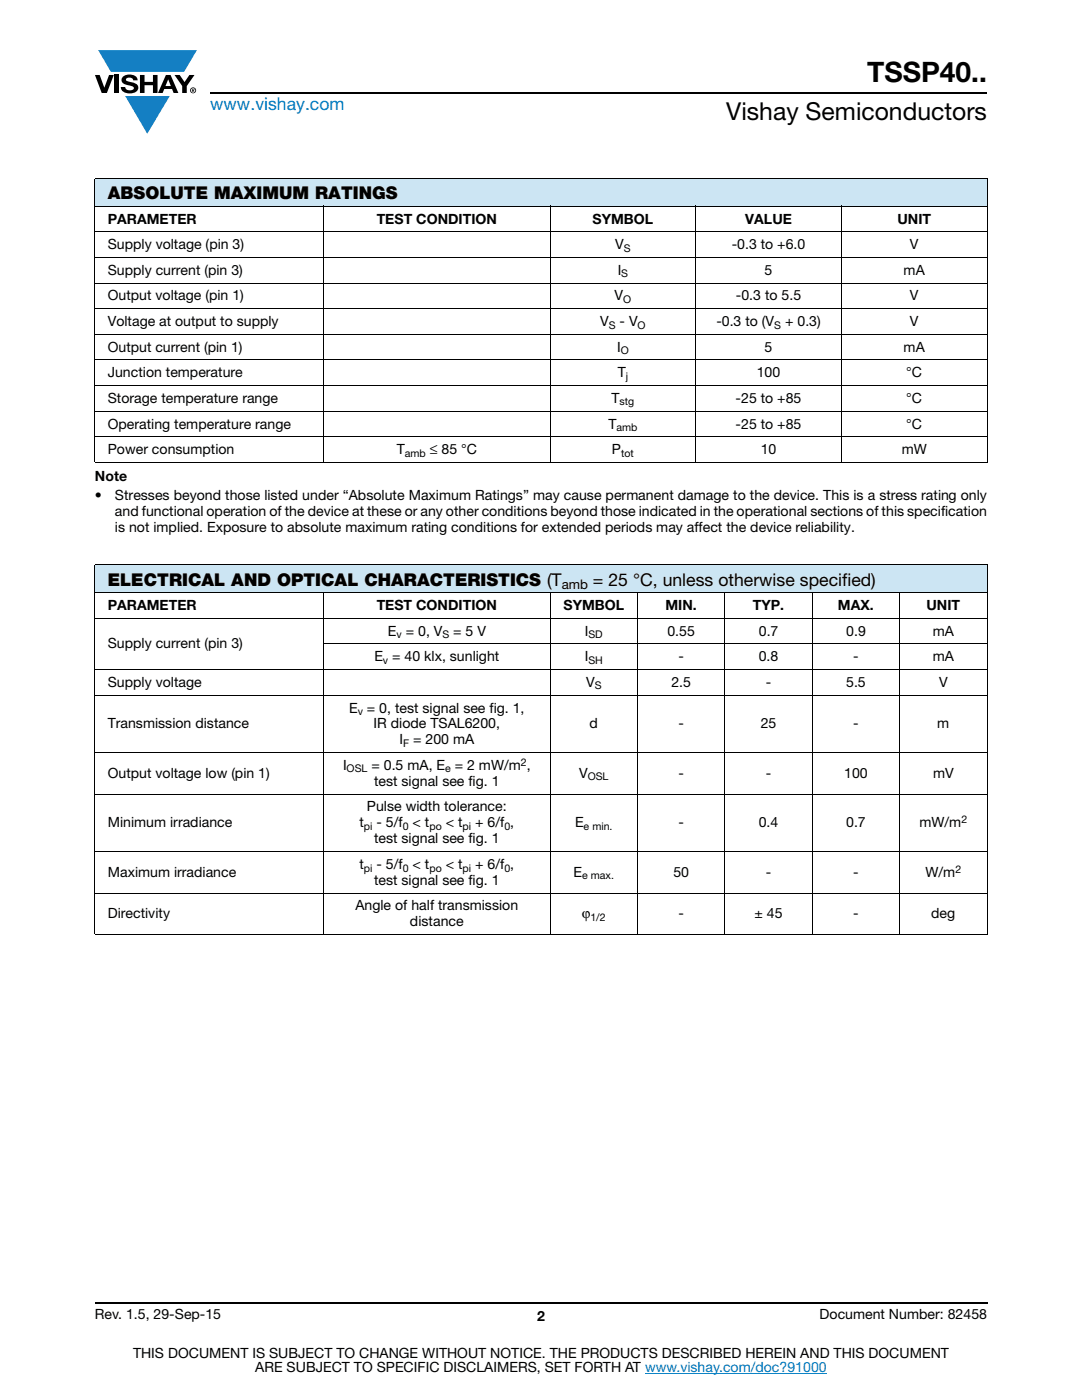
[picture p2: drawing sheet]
<svg xmlns="http://www.w3.org/2000/svg" width="216mm" height="279mm" viewBox="0 0 216 279" stroke-linecap="round" stroke-linejoin="round" font-family="sans-serif">
<defs><g id="words">
<text font-size="5.6" x="173" y="16.4">TSSP40..</text>
<text font-size="4.9" x="144.9" y="24">Vishay Semiconductors</text>
<text font-size="3.5" fill="#007ec4" x="42" y="21.9">www.vishay.com</text>
<g font-size="3.5">
<text x="21.5" y="39.8">ABSOLUTE MAXIMUM RATINGS</text>
<text x="21.5" y="116.9">ELECTRICAL AND OPTICAL CHARACTERISTICS (T</text>
<text x="118.3" y="116.9">= 25 °C, unless otherwise specified)</text>
</g>
<g font-size="2.8">
<text x="21.5" y="44.6">PARAMETER</text>
<text x="75.2" y="44.6">TEST CONDITION</text>
<text x="118.2" y="44.6">SYMBOL</text>
<text x="148.7" y="44.6">VALUE</text>
<text x="179.1" y="44.6">UNIT</text>
<text x="21.5" y="49.7">Supply voltage (pin 3)</text>
<text x="122.7" y="49.7">V</text>
<text x="146" y="49.7">-0.3 to +6.0</text>
<text x="181.6" y="49.7">V</text>
<text x="21.5" y="54.8">Supply current (pin 3)</text>
<text x="21.5" y="60">Output voltage (pin 1)</text>
<text x="122.6" y="60">V</text>
<text x="123.3" y="54.8">I</text>
<text x="146.9" y="60">-0.3 to 5.5</text>
<text x="152.6" y="54.8">5</text>
<text x="180.3" y="54.8">mA</text>
<text x="181.6" y="60">V</text>
<text x="21.5" y="65.1">Voltage at output to supply</text>
<text x="119.8" y="65.1">V</text>
<text x="123.6" y="65.1">- V</text>
<text x="142.9" y="65.1">-0.3 to (V</text>
<text x="156.7" y="65.1">+ 0.3)</text>
<text x="181.6" y="65.1">V</text>
<text x="21.5" y="70.2">Output current (pin 1)</text>
<text x="123.1" y="70.2">I</text>
<text x="152.6" y="70.2">5</text>
<text x="180.3" y="70.2">mA</text>
<text x="21.5" y="75.3">Junction temperature</text>
<text x="123.3" y="75.3">T</text>
<text x="151" y="75.3">100</text>
<text x="180.8" y="75.3">°C</text>
<text x="21.5" y="80.4">Storage temperature range</text>
<text x="122" y="80.4">T</text>
<text x="146.8" y="80.4">-25 to +85</text>
<text x="180.8" y="80.4">°C</text>
<text x="21.5" y="85.5">Operating temperature range</text>
<text x="121.4" y="85.5">T</text>
<text x="146.8" y="85.5">-25 to +85</text>
<text x="180.8" y="85.5">°C</text>
<text x="18.9" y="95.9">Note</text>
<text x="21.5" y="90.7">Power consumption</text>
<text x="79.2" y="90.7">T</text>
<text x="85.8" y="90.7">≤ 85 °C</text>
<text x="122.1" y="90.7">P</text>
<text x="151.8" y="90.7">10</text>
<text x="179.9" y="90.7">mW</text>
<text x="18.9" y="99.8">•</text>
<text x="22.9" y="99.8">Stresses beyond those listed under “Absolute Maximum Ratings” may cause permanent damage to the device. This is a stress rating only</text>
<text x="22.9" y="103">and functional operation of the device at these or any other conditions beyond those indicated in the operational sections of this specification</text>
<text x="22.9" y="106.2">is not implied. Exposure to absolute maximum rating conditions for extended periods may affect the device reliability.</text>
<text x="21.5" y="121.7">PARAMETER</text>
<text x="75.2" y="121.7">TEST CONDITION</text>
<text x="112.4" y="121.7">SYMBOL</text>
<text x="132.8" y="121.7">MIN.</text>
<text x="150.2" y="121.7">TYP.</text>
<text x="167.2" y="121.7">MAX.</text>
<text x="184.9" y="121.7">UNIT</text>
<text x="21.5" y="129.4">Supply current (pin 3)</text>
<text x="74.7" y="132">E = 40 klx, sunlight</text>
<text x="77.4" y="126.9">E = 0, V</text>
<text x="90.4" y="126.9">= 5 V</text>
<text x="116.7" y="132">I</text>
<text x="116.7" y="126.9">I</text>
<text x="133.2" y="126.9">0.55</text>
<text x="135.4" y="132">-</text>
<text x="151.4" y="132">0.8</text>
<text x="151.4" y="126.9">0.7</text>
<text x="168.9" y="126.9">0.9</text>
<text x="170.2" y="132">-</text>
<text x="186.1" y="132">mA</text>
<text x="186.1" y="126.9">mA</text>
<text x="21.5" y="137.1">Supply voltage</text>
<text x="117" y="137.1">V</text>
<text x="134" y="137.1">2.5</text>
<text x="152.8" y="137.1">-</text>
<text x="168.8" y="137.1">5.5</text>
<text x="187.4" y="137.1">V</text>
<text x="69.7" y="142.2">E = 0, test signal see fig. 1,</text>
<text x="21.5" y="145.4">Transmission distance</text>
<text x="74.5" y="145.4">IR diode TSAL6200,</text>
<text x="79.7" y="148.5">I</text>
<text x="82.4" y="148.5">= 200 mA</text>
<text x="117.6" y="145.4">d</text>
<text x="135.4" y="145.4">-</text>
<text x="151.8" y="145.4">25</text>
<text x="170.2" y="145.4">-</text>
<text x="187" y="145.4">m</text>
<text x="21.5" y="155.2">Output voltage low (pin 1)</text>
<text x="68.5" y="153.6">I</text>
<text x="74.1" y="153.6">= 0.5 mA, E = 2 mW/m ,</text>
<text x="115.5" y="155.2">V</text>
<text x="135.4" y="155.2">-</text>
<text x="152.8" y="155.2">-</text>
<text x="168.4" y="155.2">100</text>
<text x="186.2" y="155.2">mV</text>
<text x="73.2" y="161.9">Pulse width tolerance:</text>
<text x="74.6" y="156.8">test signal see fig. 1</text>
<text x="21.5" y="165.1">Minimum irradiance</text>
<text x="71.8" y="165.1">t</text>
<text x="75.1" y="165.1">- 5/f &lt; t</text>
<text x="88.9" y="165.1">&lt; t</text>
<text x="94.8" y="165.1">+ 6/f ,</text>
<text x="114.7" y="165.1">E</text>
<text x="135.4" y="165.1">-</text>
<text x="151.4" y="165.1">0.4</text>
<text x="168.8" y="165.1">0.7</text>
<text x="183.5" y="165.1">mW/m</text>
<text x="71.8" y="173.4">t</text>
<text x="74.6" y="168.3">test signal see fig. 1</text>
<text x="75.1" y="173.4">- 5/f &lt; t</text>
<text x="88.9" y="173.4">&lt; t</text>
<text x="94.8" y="173.4">+ 6/f ,</text>
<text x="21.5" y="175">Maximum irradiance</text>
<text x="74.6" y="176.6">test signal see fig. 1</text>
<text x="114.4" y="175">E</text>
<text x="134.4" y="175">50</text>
<text x="152.8" y="175">-</text>
<text x="170.2" y="175">-</text>
<text x="184.7" y="175">W/m</text>
<text x="21.5" y="183.3">Directivity</text>
<text x="70.9" y="181.7">Angle of half transmission</text>
<text x="81.8" y="184.9">distance</text>
<text x="116.1" y="183.3">ϕ</text>
<text x="135.4" y="183.3">-</text>
<text x="150.6" y="183.3">± 45</text>
<text x="170.2" y="183.3">-</text>
<text x="185.8" y="183.3">deg</text>
<text x="18.9" y="263.3">Rev. 1.5, 29-Sep-15</text>
<text x="107.2" y="263.6">2</text>
<text x="163.6" y="263.3">Document Number: 82458</text>
<text x="26.5" y="271">THIS DOCUMENT IS SUBJECT TO CHANGE WITHOUT NOTICE. THE PRODUCTS DESCRIBED HEREIN AND THIS DOCUMENT</text>
<text x="50.9" y="273.8">ARE SUBJECT TO SPECIFIC DISCLAIMERS, SET FORTH AT www.vishay.com/doc?91000</text>
</g>
<text font-size="2.6" x="112.1" y="117.5">amb</text>
<g font-size="2.1">
<text x="124.5" y="50.2">S</text>
<text x="124" y="55.4">S</text>
<text x="121.5" y="65.6">S</text>
<text x="124.4" y="60.5">O</text>
<text x="127.2" y="65.6">O</text>
<text x="154.5" y="65.6">S</text>
<text x="123.9" y="70.7">O</text>
<text x="124.9" y="75.8">j</text>
<text x="123.6" y="80.9">stg</text>
<text x="123" y="86">amb</text>
<text x="80.8" y="91.2">amb</text>
<text x="124" y="91.2">tot</text>
<text x="79.1" y="127.4">v</text>
<text x="88.3" y="127.4">S</text>
<text x="117.4" y="127.4">SD</text>
<text x="76.4" y="132.5">v</text>
<text x="117.4" y="132.5">SH</text>
<text x="118.7" y="137.6">S</text>
<text x="71.4" y="142.7">v</text>
<text x="80.4" y="149.1">F</text>
<text x="69.2" y="154.2">OSL</text>
<text x="88.8" y="154.2">e</text>
<text x="103.9" y="152.8">2</text>
<text x="117.3" y="155.7">OSL</text>
<text x="72.6" y="165.6">pi</text>
<text x="80.4" y="165.6">0</text>
<text x="85.7" y="165.6">po</text>
<text x="92.3" y="165.6">pi</text>
<text x="100.6" y="165.6">0</text>
<text x="116.5" y="165.6">e min.</text>
<text x="191.8" y="164.3">2</text>
<text x="72.6" y="173.9">pi</text>
<text x="80.4" y="173.9">0</text>
<text x="85.7" y="173.9">po</text>
<text x="92.3" y="173.9">pi</text>
<text x="100.6" y="173.9">0</text>
<text x="116.2" y="175.5">e max.</text>
<text x="190.6" y="174.2">2</text>
<text x="117.8" y="183.8">1/2</text>
</g>
</g></defs>
<g fill="#147fc3">
<path d="M19.6 10h19.7l-2.6 4.3h-1.1h-13.5z"/>
<path d="M25 19.2h8.9l-4.5 7.5z"/>
</g>
<g fill="#000">
<path d="M18.9 15h1l.9 2.5 1-2.5h.9l-1.4 3.6h-1zM22.9 15h.9v3.6h-.9zM24.6 15.3a2.1 2.1 0 0 1 2.8 .3l.1 .4h-.9a.79 .79 0 0 0-.7-.5 .79 .79 0 0 0-.8 .4l.3 .3 1 .2a1.08 1.08 0 0 1 1.2 1 1.08 1.08 0 0 1-1.1 1.2 1.73 1.73 0 0 1-2.4-1.2h.9a.96 .96 0 0 0 .8 .6 .96 .96 0 0 0 .9-.4 1.31 1.31 0 0 0-1.2-.6 1.03 1.03 0 0 1-1.1-.6 1.03 1.03 0 0 1 .2-1.1zM27.9 15h.9v1.3h1.7v-1.3h.9v3.6h-.9v-1.6h-1.7v1.6h-.9zM34.8 15h1.1l.9 1.4 1-1.4h1l-1.5 2.2v1.4h-.9v-1.4z"/>
<path d="M33.6 15.9l.5 1.3h-1.1zM33.1 15l-1.6 3.6h1l.3-.8h1.5l.3 .8h1l-1.6-3.6z"/>
<path d="M38.4 17.8h.2v.2h-.2zM38.3 17.7v.7h.1v-.3l.4 .3-.2-.3 .2-.2-.1-.2z"/>
<path d="M38.1 18a.46 .46 0 0 1 .9 0 .46 .46 0 0 1-.9 0zM37.9 18a.6 .6 0 0 0 1.2 0 .6 .6 0 0 0-1.2 0z"/>
</g>
<path d="M42 18.6h155M18.9 260h178.1" fill="none" stroke="#000" stroke-width=".36"/>
<path d="M128.7 274h36.3" fill="none" stroke="#007ec4" stroke-width=".2"/>
<g fill="#cce5f3">
<path d="M18.9 35.6h178.1v5.5h-178.1z"/>
<path d="M18.9 112.8h178.1v5.5h-178.1z"/>
</g>
<g fill="none" stroke="#000" stroke-width=".2">
<path d="M18.9 35.6h178.1M18.9 35.7v56.5M197 35.7v56.5M18.9 41.1h178.1M18.9 46.2h178.1M18.9 51.4h178.1M18.9 56.5h178.1M64.6 41v51.4M109.8 41v51.4M138.8 41v51.4M167.9 41v51.4M18.9 61.6h178.1"/>
<path d="M18.9 66.7h178.1M18.9 71.8h178.1M18.9 76.9h178.1M18.9 82.1h178.1M18.9 87.2h178.1M18.9 92.3h178.1M18.9 112.8h178.1M18.9 118.3h178.1M18.9 112.8v73.6M64.6 118.2v68.4M109.8 118.2v68.4M127.2 118.2v68.4"/>
<path d="M144.7 118.2v68.4M162.1 118.2v68.4M179.5 118.2v68.4M197 112.8v73.6M18.9 123.4h178.1M18.9 133.6h178.1M18.9 138.7h178.1M64.5 128.5h132.5M18.9 150.2h178.1M18.9 158.5h178.1M18.9 169.9h178.1M18.9 178.2h178.1"/>
<path d="M18.9 186.5h178.1"/>
</g>
<use href="#words"/>
</svg>
